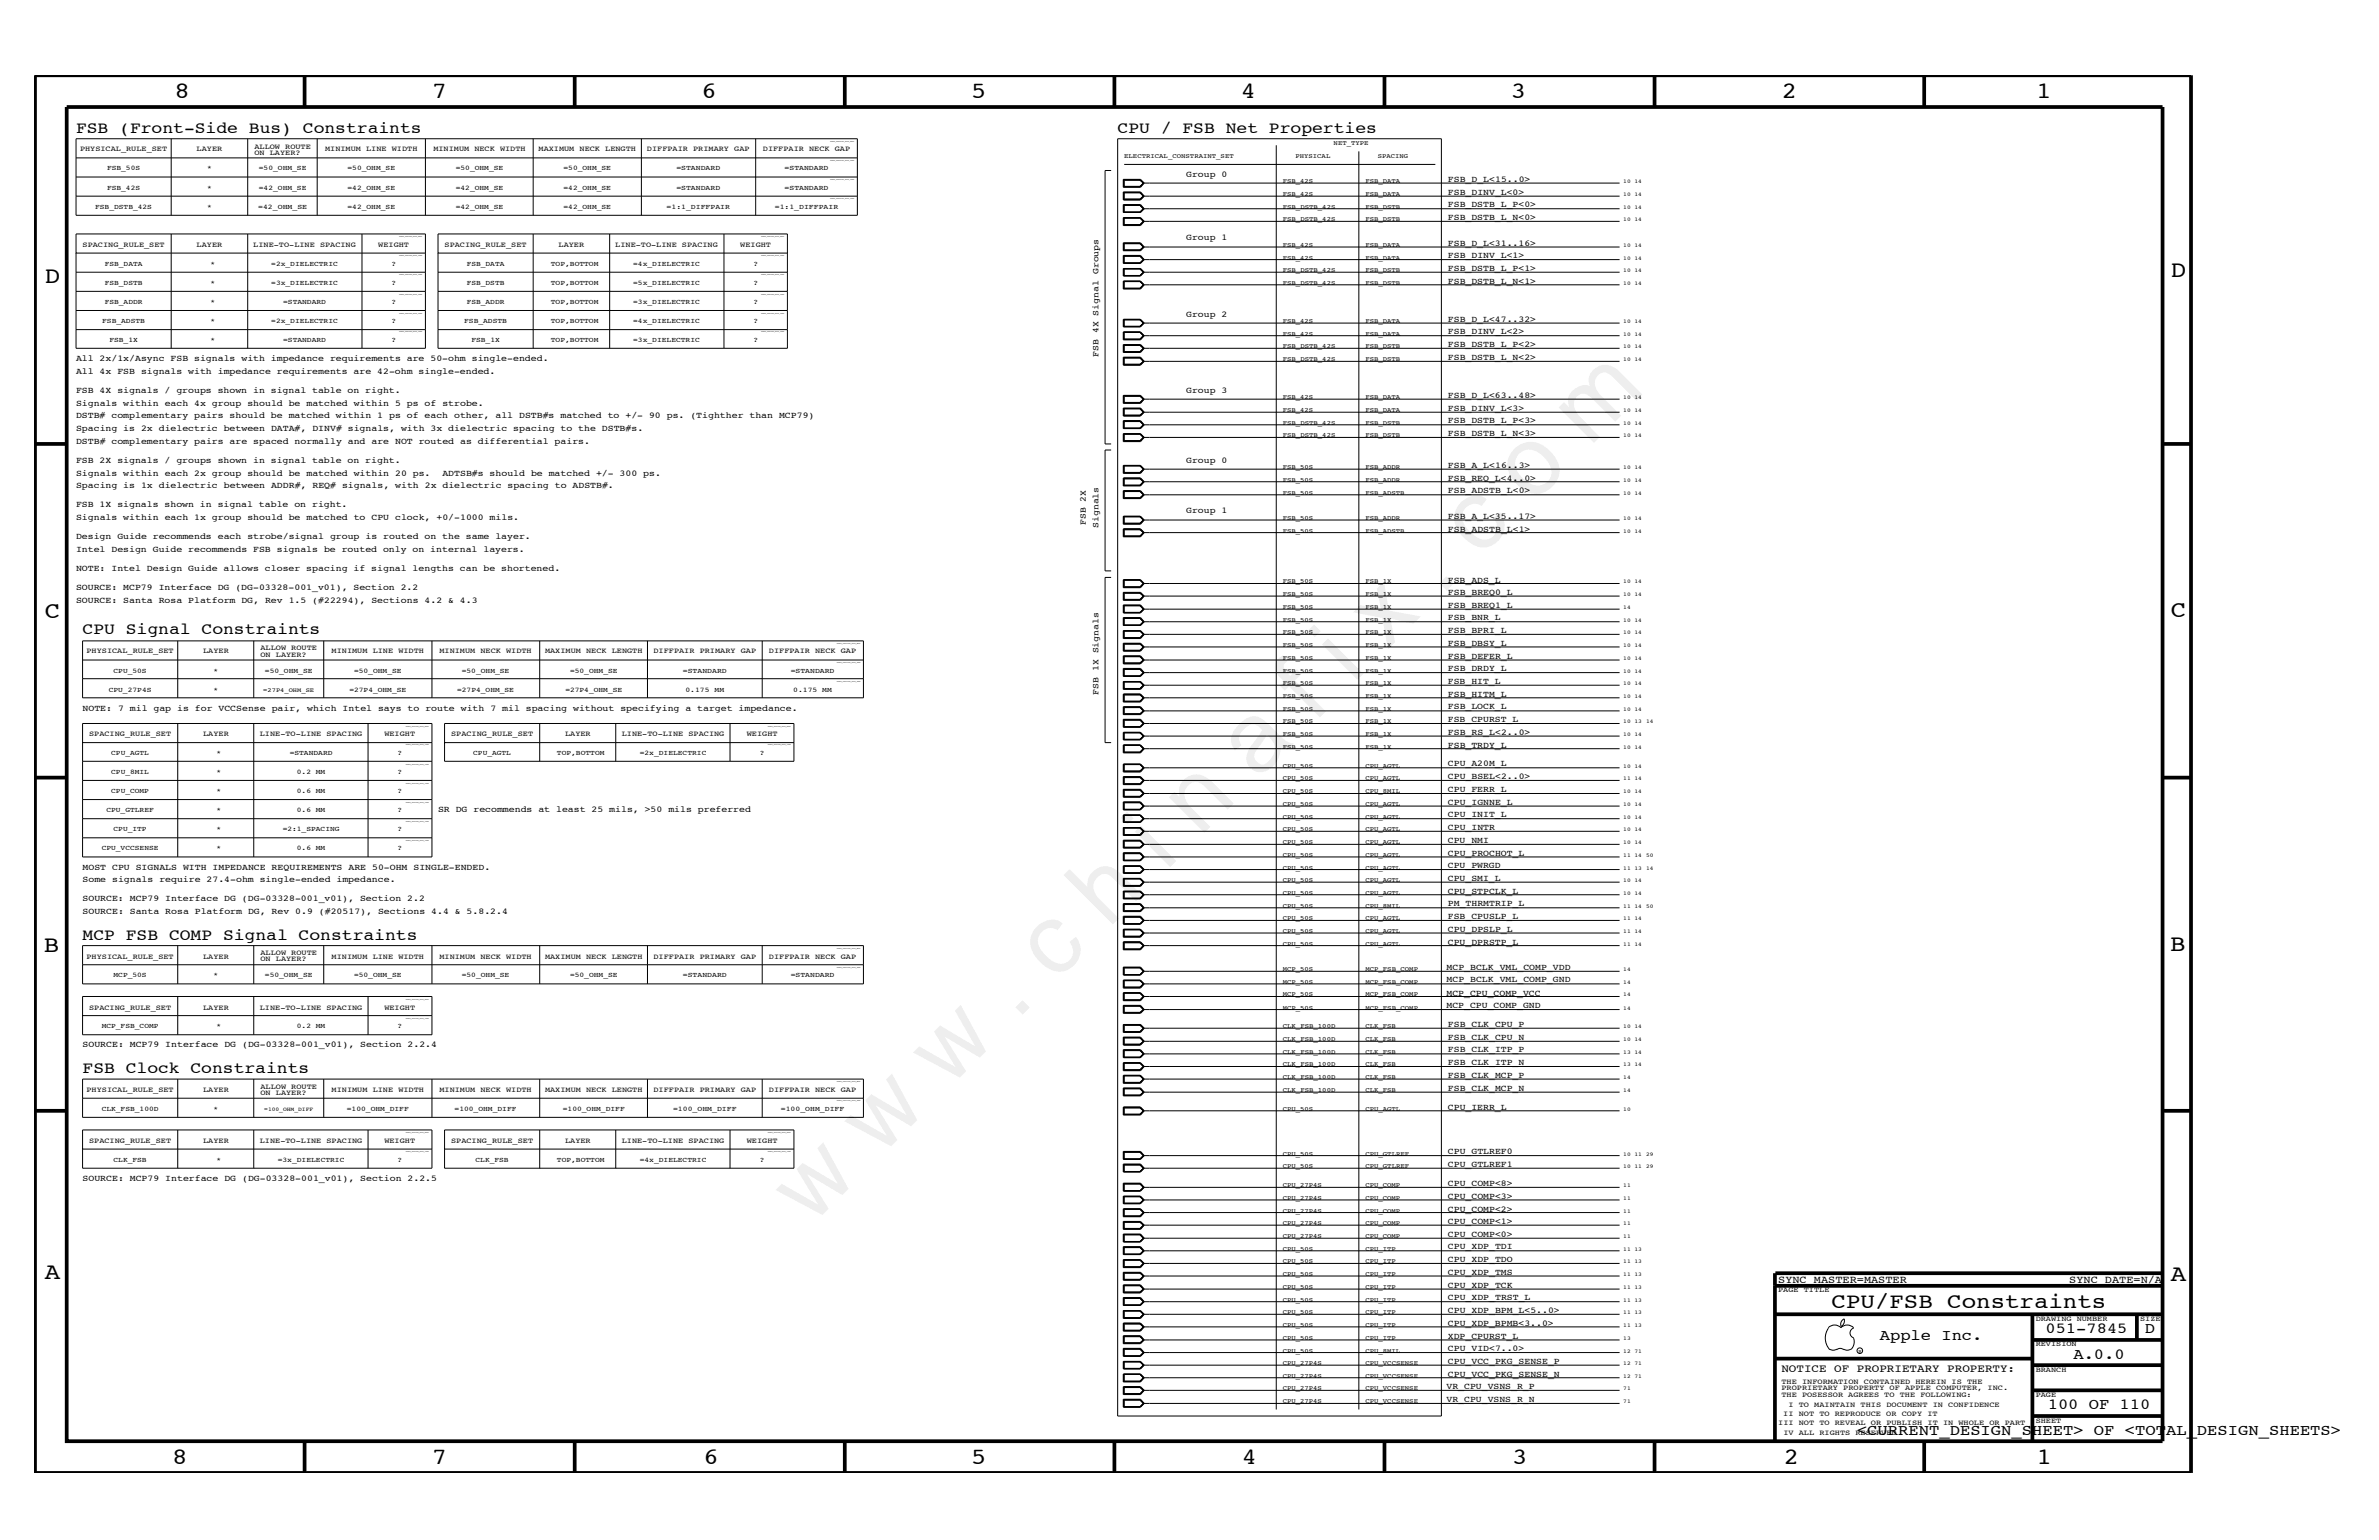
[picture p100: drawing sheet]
<svg xmlns="http://www.w3.org/2000/svg" width="432mm" height="279mm" viewBox="0 0 432 279" stroke-linecap="round" stroke-linejoin="round" font-family="sans-serif">
<defs><g id="words">
<text font-size="17.6" x="147.1" y="222.6" transform="rotate(-45 147.1 222.6)">w w w . c h i n a f i x . c o m</text>
<g font-size="4.2">
<text x="31.7" y="17.8">8</text>
<text x="78.4" y="17.8">7</text>
<text x="127.3" y="17.8">6</text>
<text x="176.3" y="17.8">5</text>
<text x="225.2" y="17.8">4</text>
<text x="274.2" y="17.8">3</text>
<text x="323.4" y="17.8">2</text>
<text x="369.6" y="17.8">1</text>
<text x="8.1" y="51.3">D</text>
<text x="394" y="50.3">D</text>
<text x="8.1" y="112.1">C</text>
<text x="394" y="111.9">C</text>
<text x="8" y="172.7">B</text>
<text x="393.9" y="172.5">B</text>
<text x="8.1" y="232">A</text>
<text x="394" y="232.4">A</text>
<text x="31.2" y="265.6">8</text>
<text x="78.4" y="265.6">7</text>
<text x="127.7" y="265.6">6</text>
<text x="176.3" y="265.6">5</text>
<text x="225.4" y="265.6">4</text>
<text x="274.5" y="265.6">3</text>
<text x="323.8" y="265.6">2</text>
<text x="369.7" y="265.6">1</text>
</g>
<text font-size="3.9" x="332.4" y="237.3">CPU/FSB Constraints</text>
<g font-size="3">
<text x="13.8" y="24.1">FSB (Front-Side Bus) Constraints</text>
<text x="202.9" y="24.1">CPU / FSB Net Properties</text>
<text x="15" y="115.1">CPU Signal Constraints</text>
<text x="15" y="170.5">MCP FSB COMP Signal Constraints</text>
<text x="15" y="194.7">FSB Clock Constraints</text>
</g>
<g font-size="2.8">
<text x="341.2" y="243.1">Apple Inc.</text>
<text x="371.3" y="241.9">051-7845</text>
<text x="389.3" y="241.9">D</text>
<text x="376.3" y="246.5">A.0.0</text>
<text x="371.7" y="255.7">100 OF 110</text>
<text x="337.1" y="260.4">&lt;CURRENT_DESIGN_SHEET&gt; OF &lt;TOTAL_DESIGN_SHEETS&gt;</text>
</g>
<text font-size="2" x="323.3" y="248.9">NOTICE OF PROPRIETARY PROPERTY:</text>
<g font-size="1.9">
<text x="322.7" y="232.7">SYNC_MASTER=MASTER</text>
<text x="375.6" y="232.7">SYNC_DATE=N/A</text>
</g>
<g font-size="1.6">
<text x="215.3" y="32.1">Group 0</text>
<text x="262.8" y="33">FSB_D_L&lt;15..0&gt;</text>
<text x="262.8" y="35.3">FSB_DINV_L&lt;0&gt;</text>
<text x="262.8" y="37.6">FSB_DSTB_L_P&lt;0&gt;</text>
<text x="262.8" y="39.9">FSB_DSTB_L_N&lt;0&gt;</text>
<text x="215.3" y="43.6">Group 1</text>
<text x="262.8" y="44.6">FSB_D_L&lt;31..16&gt;</text>
<text x="262.8" y="46.8">FSB_DINV_L&lt;1&gt;</text>
<text x="262.8" y="49.1">FSB_DSTB_L_P&lt;1&gt;</text>
<text x="262.8" y="51.5">FSB_DSTB_L_N&lt;1&gt;</text>
<text x="215.3" y="57.4">Group 2</text>
<text x="262.8" y="58.4">FSB_D_L&lt;47..32&gt;</text>
<text x="13.8" y="65.6">All 2x/1x/Async FSB signals with impedance requirements are 50-ohm single-ended.</text>
<text x="199.4" y="64.8" transform="rotate(-90 199.4 64.8)">FSB 4X Signal Groups</text>
<text x="262.8" y="65.3">FSB_DSTB_L_N&lt;2&gt;</text>
<text x="262.8" y="63">FSB_DSTB_L_P&lt;2&gt;</text>
<text x="262.8" y="60.6">FSB_DINV_L&lt;2&gt;</text>
<text x="13.8" y="67.8">All 4x FSB signals with impedance requirements are 42-ohm single-ended.</text>
<text x="13.8" y="71.3">FSB 4X signals / groups shown in signal table on right.</text>
<text x="215.3" y="71.3">Group 3</text>
<text x="13.8" y="73.6">Signals within each 4x group should be matched within 5 ps of strobe.</text>
<text x="13.8" y="75.9">DSTB# complementary pairs should be matched within 1 ps of each other, all DSTB#s matched to +/- 90 ps. (Tighther than MCP79)</text>
<text x="262.8" y="76.8">FSB_DSTB_L_P&lt;3&gt;</text>
<text x="262.8" y="74.5">FSB_DINV_L&lt;3&gt;</text>
<text x="262.8" y="72.2">FSB_D_L&lt;63..48&gt;</text>
<text x="13.8" y="80.5">DSTB# complementary pairs are spaced normally and are NOT routed as differential pairs.</text>
<text x="13.8" y="78.2">Spacing is 2x dielectric between DATA#, DINV# signals, with 3x dielectric spacing to the DSTB#s.</text>
<text x="262.8" y="79.1">FSB_DSTB_L_N&lt;3&gt;</text>
<text x="13.8" y="88.6">Spacing is 1x dielectric between ADDR#, REQ# signals, with 2x dielectric spacing to ADSTB#.</text>
<text x="13.8" y="84">FSB 2X signals / groups shown in signal table on right.</text>
<text x="13.8" y="86.3">Signals within each 2x group should be matched within 20 ps.</text>
<text x="80.3" y="86.3">ADTSB#s should be matched +/- 300 ps.</text>
<text x="215.3" y="84">Group 0</text>
<text x="262.8" y="89.5">FSB_ADSTB_L&lt;0&gt;</text>
<text x="262.8" y="87.2">FSB_REQ_L&lt;4..0&gt;</text>
<text x="262.8" y="84.9">FSB_A_L&lt;16..3&gt;</text>
<text x="13.8" y="92.1">FSB 1X signals shown in signal table on right.</text>
<text x="13.8" y="94.3">Signals within each 1x group should be matched to CPU clock, +0/-1000 mils.</text>
<text x="197.1" y="95.2" transform="rotate(-90 197.1 95.2)">FSB 2X</text>
<text x="199.4" y="95.8" transform="rotate(-90 199.4 95.8)">Signals</text>
<text x="215.3" y="93.2">Group 1</text>
<text x="262.8" y="94.1">FSB_A_L&lt;35..17&gt;</text>
<text x="13.8" y="97.8">Design Guide recommends each strobe/signal group is routed on the same layer.</text>
<text x="13.8" y="100.1">Intel Design Guide recommends FSB signals be routed only on internal layers.</text>
<text x="262.8" y="96.5">FSB_ADSTB_L&lt;1&gt;</text>
<text x="13.8" y="103.6">NOTE: Intel Design Guide allows closer spacing if signal lengths can be shortened.</text>
<text x="13.8" y="107">SOURCE: MCP79 Interface DG (DG-03328-001_v01), Section 2.2</text>
<text x="262.8" y="105.7">FSB_ADS_L</text>
<text x="262.8" y="108">FSB_BREQ0_L</text>
<text x="13.8" y="109.3">SOURCE: Santa Rosa Platform DG, Rev 1.5 (#22294), Sections 4.2 &amp; 4.3</text>
<text x="262.8" y="110.3">FSB_BREQ1_L</text>
<text x="262.8" y="112.6">FSB_BNR_L</text>
<text x="262.8" y="119.5">FSB_DEFER_L</text>
<text x="262.8" y="117.2">FSB_DBSY_L</text>
<text x="262.8" y="114.8">FSB_BPRI_L</text>
<text x="262.8" y="124.1">FSB_HIT_L</text>
<text x="262.8" y="121.8">FSB_DRDY_L</text>
<text x="15" y="129">NOTE: 7 mil gap is for VCCSense pair, which Intel says to route with 7 mil spacing without specifying a target impedance.</text>
<text x="199.4" y="126.1" transform="rotate(-90 199.4 126.1)">FSB 1X Signals</text>
<text x="262.8" y="128.7">FSB_LOCK_L</text>
<text x="262.8" y="131">FSB_CPURST_L</text>
<text x="262.8" y="126.4">FSB_HITM_L</text>
<text x="262.8" y="133.3">FSB_RS_L&lt;2..0&gt;</text>
<text x="262.8" y="135.7">FSB_TRDY_L</text>
<text x="262.8" y="143.7">CPU_FERR_L</text>
<text x="262.8" y="139.1">CPU_A20M_L</text>
<text x="262.8" y="141.4">CPU_BSEL&lt;2..0&gt;</text>
<text x="79.5" y="147.3">SR DG recommends at least 25 mils, &gt;50 mils preferred</text>
<text x="262.8" y="148.3">CPU_INIT_L</text>
<text x="262.8" y="146">CPU_IGNNE_L</text>
<text x="262.8" y="155.2">CPU_PROCHOT_L</text>
<text x="262.8" y="150.7">CPU_INTR</text>
<text x="262.8" y="152.9">CPU_NMI</text>
<text x="15" y="160">Some signals require 27.4-ohm single-ended impedance.</text>
<text x="15" y="157.8">MOST CPU SIGNALS WITH IMPEDANCE REQUIREMENTS ARE 50-OHM SINGLE-ENDED.</text>
<text x="262.8" y="159.8">CPU_SMI_L</text>
<text x="262.8" y="157.5">CPU_PWRGD</text>
<text x="15" y="163.5">SOURCE: MCP79 Interface DG (DG-03328-001_v01), Section 2.2</text>
<text x="15" y="165.8">SOURCE: Santa Rosa Platform DG, Rev 0.9 (#20517), Sections 4.4 &amp; 5.8.2.4</text>
<text x="262.8" y="166.7">FSB_CPUSLP_L</text>
<text x="262.8" y="164.5">PM_THRMTRIP_L</text>
<text x="262.8" y="162.2">CPU_STPCLK_L</text>
<text x="262.8" y="171.4">CPU_DPRSTP_L</text>
<text x="262.8" y="169">CPU_DPSLP_L</text>
<text x="262.6" y="176">MCP_BCLK_VML_COMP_VDD</text>
<text x="262.6" y="178.3">MCP_BCLK_VML_COMP_GND</text>
<text x="262.6" y="182.9">MCP_CPU_COMP_GND</text>
<text x="262.6" y="180.6">MCP_CPU_COMP_VCC</text>
<text x="15" y="190">SOURCE: MCP79 Interface DG (DG-03328-001_v01), Section 2.2.4</text>
<text x="262.8" y="186.4">FSB_CLK_CPU_P</text>
<text x="262.8" y="188.7">FSB_CLK_CPU_N</text>
<text x="262.8" y="191">FSB_CLK_ITP_P</text>
<text x="262.8" y="193.2">FSB_CLK_ITP_N</text>
<text x="262.8" y="197.9">FSB_CLK_MCP_N</text>
<text x="262.8" y="195.6">FSB_CLK_MCP_P</text>
<text x="262.8" y="201.4">CPU_IERR_L</text>
<text x="262.8" y="209.4">CPU_GTLREF0</text>
<text x="15" y="214.2">SOURCE: MCP79 Interface DG (DG-03328-001_v01), Section 2.2.5</text>
<text x="262.8" y="211.7">CPU_GTLREF1</text>
<text x="262.8" y="215.2">CPU_COMP&lt;8&gt;</text>
<text x="262.8" y="219.8">CPU_COMP&lt;2&gt;</text>
<text x="262.8" y="217.5">CPU_COMP&lt;3&gt;</text>
<text x="262.8" y="226.7">CPU_XDP_TDI</text>
<text x="262.8" y="224.4">CPU_COMP&lt;0&gt;</text>
<text x="262.8" y="222.1">CPU_COMP&lt;1&gt;</text>
<text x="262.8" y="233.6">CPU_XDP_TCK</text>
<text x="262.8" y="231.3">CPU_XDP_TMS</text>
<text x="262.8" y="229">CPU_XDP_TDO</text>
<text x="262.8" y="238.2">CPU_XDP_BPM_L&lt;5..0&gt;</text>
<text x="262.8" y="235.9">CPU_XDP_TRST_L</text>
<text x="262.8" y="242.9">XDP_CPURST_L</text>
<text x="262.8" y="240.6">CPU_XDP_BPMB&lt;3..0&gt;</text>
<text x="262.8" y="245.1">CPU_VID&lt;7..0&gt;</text>
<text x="262.8" y="249.8">CPU_VCC_PKG_SENSE_N</text>
<text x="262.8" y="247.4">CPU_VCC_PKG_SENSE_P</text>
<text x="262.6" y="252.1">VR_CPU_VSNS_R_P</text>
<text x="262.6" y="254.4">VR_CPU_VSNS_R_N</text>
</g>
<g font-size="1.4">
<text x="14.5" y="27.5">PHYSICAL_RULE_SET</text>
<text x="35.7" y="27.5">LAYER</text>
<text x="46.2" y="27">ALLOW ROUTE</text>
<text x="46.2" y="28.1">ON LAYER?</text>
<text x="59" y="27.5">MINIMUM LINE WIDTH</text>
<text x="78.7" y="27.5">MINIMUM NECK WIDTH</text>
<text x="97.7" y="27.5">MAXIMUM NECK LENGTH</text>
<text x="117.4" y="27.5">DIFFPAIR PRIMARY GAP</text>
<text x="138.5" y="27.5">DIFFPAIR NECK GAP</text>
<text x="15" y="44.8">SPACING_RULE_SET</text>
<text x="35.7" y="44.8">LAYER</text>
<text x="46" y="44.8">LINE-TO-LINE SPACING</text>
<text x="68.7" y="44.8">WEIGHT</text>
<text x="80.7" y="44.8">SPACING_RULE_SET</text>
<text x="101.4" y="44.8">LAYER</text>
<text x="111.7" y="44.8">LINE-TO-LINE SPACING</text>
<text x="134.4" y="44.8">WEIGHT</text>
<text x="15.7" y="118.6">PHYSICAL_RULE_SET</text>
<text x="36.9" y="118.6">LAYER</text>
<text x="47.3" y="118">ALLOW ROUTE</text>
<text x="47.3" y="119.2">ON LAYER?</text>
<text x="60.2" y="118.6">MINIMUM LINE WIDTH</text>
<text x="79.8" y="118.6">MINIMUM NECK WIDTH</text>
<text x="98.9" y="118.6">MAXIMUM NECK LENGTH</text>
<text x="118.6" y="118.6">DIFFPAIR PRIMARY GAP</text>
<text x="139.6" y="118.6">DIFFPAIR NECK GAP</text>
<text x="16.2" y="133.5">SPACING_RULE_SET</text>
<text x="36.9" y="133.5">LAYER</text>
<text x="47.2" y="133.5">LINE-TO-LINE SPACING</text>
<text x="69.8" y="133.5">WEIGHT</text>
<text x="81.9" y="133.5">SPACING_RULE_SET</text>
<text x="102.6" y="133.5">LAYER</text>
<text x="112.9" y="133.5">LINE-TO-LINE SPACING</text>
<text x="135.6" y="133.5">WEIGHT</text>
<text x="15.7" y="173.9">PHYSICAL_RULE_SET</text>
<text x="36.9" y="173.9">LAYER</text>
<text x="47.3" y="173.3">ALLOW ROUTE</text>
<text x="60.2" y="173.9">MINIMUM LINE WIDTH</text>
<text x="79.8" y="173.9">MINIMUM NECK WIDTH</text>
<text x="98.9" y="173.9">MAXIMUM NECK LENGTH</text>
<text x="118.6" y="173.9">DIFFPAIR PRIMARY GAP</text>
<text x="139.6" y="173.9">DIFFPAIR NECK GAP</text>
<text x="47.3" y="174.4">ON LAYER?</text>
<text x="16.2" y="183.2">SPACING_RULE_SET</text>
<text x="36.9" y="183.2">LAYER</text>
<text x="47.2" y="183.2">LINE-TO-LINE SPACING</text>
<text x="69.8" y="183.2">WEIGHT</text>
<text x="47.3" y="197.6">ALLOW ROUTE</text>
<text x="15.7" y="198.1">PHYSICAL_RULE_SET</text>
<text x="36.9" y="198.1">LAYER</text>
<text x="47.3" y="198.7">ON LAYER?</text>
<text x="60.2" y="198.1">MINIMUM LINE WIDTH</text>
<text x="79.8" y="198.1">MINIMUM NECK WIDTH</text>
<text x="98.9" y="198.1">MAXIMUM NECK LENGTH</text>
<text x="118.6" y="198.1">DIFFPAIR PRIMARY GAP</text>
<text x="139.6" y="198.1">DIFFPAIR NECK GAP</text>
<text x="16.2" y="207.3">SPACING_RULE_SET</text>
<text x="36.9" y="207.3">LAYER</text>
<text x="47.2" y="207.3">LINE-TO-LINE SPACING</text>
<text x="69.8" y="207.3">WEIGHT</text>
<text x="81.9" y="207.3">SPACING_RULE_SET</text>
<text x="102.6" y="207.3">LAYER</text>
<text x="112.9" y="207.3">LINE-TO-LINE SPACING</text>
<text x="135.6" y="207.3">WEIGHT</text>
<text x="322.7" y="234.4">PAGE TITLE</text>
<text x="369.5" y="239.6">DRAWING NUMBER</text>
<text x="388.5" y="239.6">SIZE</text>
<text x="369.5" y="244.2">REVISION</text>
<text x="323.3" y="251.1">THE INFORMATION CONTAINED HEREIN IS THE</text>
<text x="369.5" y="248.9">BRANCH</text>
<text x="323.3" y="253.4">THE POSESSOR AGREES TO THE FOLLOWING:</text>
<text x="323.3" y="252.3">PROPRIETARY PROPERTY OF APPLE COMPUTER, INC.</text>
<text x="323.7" y="256.9">II NOT TO REPRODUCE OR COPY IT</text>
<text x="324.6" y="255.2">I TO MAINTAIN THIS DOCUMENT IN CONFIDENCE</text>
<text x="369.5" y="253.4">PAGE</text>
<text x="322.7" y="258.6">III NOT TO REVEAL OR PUBLISH IT IN WHOLE OR PART</text>
<text x="323.7" y="260.4">IV ALL RIGHTS RESERVED</text>
<text x="369.5" y="258.1">SHEET</text>
</g>
<g font-size="1.3">
<text x="19.4" y="34.4">FSB_42S</text>
<text x="19.4" y="30.9">FSB_50S</text>
<text x="37.6" y="34.4">*</text>
<text x="37.6" y="30.9">*</text>
<text x="47" y="34.4">=42_OHM_SE</text>
<text x="47" y="30.9">=50_OHM_SE</text>
<text x="63.1" y="30.9">=50_OHM_SE</text>
<text x="63.1" y="34.4">=42_OHM_SE</text>
<text x="82.7" y="30.9">=50_OHM_SE</text>
<text x="82.7" y="34.4">=42_OHM_SE</text>
<text x="102.3" y="34.4">=42_OHM_SE</text>
<text x="102.3" y="30.9">=50_OHM_SE</text>
<text x="122.8" y="34.4">=STANDARD</text>
<text x="122.8" y="30.9">=STANDARD</text>
<text x="142.4" y="34.4">=STANDARD</text>
<text x="142.4" y="30.9">=STANDARD</text>
<text x="17.3" y="37.9">FSB_DSTB_42S</text>
<text x="37.6" y="37.9">*</text>
<text x="46.9" y="37.9">=42_OHM_SE</text>
<text x="63.1" y="37.9">=42_OHM_SE</text>
<text x="82.7" y="37.9">=42_OHM_SE</text>
<text x="102.3" y="37.9">=42_OHM_SE</text>
<text x="121" y="37.9">=1:1_DIFFPAIR</text>
<text x="140.6" y="37.9">=1:1_DIFFPAIR</text>
<text x="19" y="51.7">FSB_DSTB</text>
<text x="19" y="48.2">FSB_DATA</text>
<text x="38.2" y="48.2">*</text>
<text x="38.2" y="51.7">*</text>
<text x="49.2" y="51.7">=3x_DIELECTRIC</text>
<text x="49.2" y="48.2">=2x_DIELECTRIC</text>
<text x="71" y="51.7">?</text>
<text x="71" y="48.2">?</text>
<text x="84.7" y="51.7">FSB_DSTB</text>
<text x="84.7" y="48.2">FSB_DATA</text>
<text x="100" y="51.7">TOP,BOTTOM</text>
<text x="100" y="48.2">TOP,BOTTOM</text>
<text x="114.9" y="51.7">=5x_DIELECTRIC</text>
<text x="114.9" y="48.2">=4x_DIELECTRIC</text>
<text x="136.7" y="51.7">?</text>
<text x="136.7" y="48.2">?</text>
<text x="18.5" y="58.6">FSB_ADSTB</text>
<text x="19" y="55.1">FSB_ADDR</text>
<text x="38.2" y="58.6">*</text>
<text x="38.2" y="55.1">*</text>
<text x="49.2" y="58.6">=2x_DIELECTRIC</text>
<text x="51.4" y="55.1">=STANDARD</text>
<text x="71" y="58.6">?</text>
<text x="71" y="55.1">?</text>
<text x="84.2" y="58.6">FSB_ADSTB</text>
<text x="84.7" y="55.1">FSB_ADDR</text>
<text x="100" y="58.6">TOP,BOTTOM</text>
<text x="100" y="55.1">TOP,BOTTOM</text>
<text x="114.9" y="58.6">=4x_DIELECTRIC</text>
<text x="114.9" y="55.1">=3x_DIELECTRIC</text>
<text x="136.7" y="58.6">?</text>
<text x="136.7" y="55.1">?</text>
<text x="19.9" y="62.1">FSB_1X</text>
<text x="38.2" y="62.1">*</text>
<text x="51.4" y="62.1">=STANDARD</text>
<text x="71" y="62.1">?</text>
<text x="85.6" y="62.1">FSB_1X</text>
<text x="100" y="62.1">TOP,BOTTOM</text>
<text x="114.9" y="62.1">=3x_DIELECTRIC</text>
<text x="136.7" y="62.1">?</text>
<text x="19.7" y="125.5">CPU_27P4S</text>
<text x="20.6" y="122">CPU_50S</text>
<text x="38.8" y="122">*</text>
<text x="38.8" y="125.5">*</text>
<text x="48.1" y="122">=50_OHM_SE</text>
<text x="63.4" y="125.5">=27P4_OHM_SE</text>
<text x="64.3" y="122">=50_OHM_SE</text>
<text x="83" y="125.5">=27P4_OHM_SE</text>
<text x="83.8" y="122">=50_OHM_SE</text>
<text x="102.6" y="125.5">=27P4_OHM_SE</text>
<text x="103.5" y="122">=50_OHM_SE</text>
<text x="124" y="122">=STANDARD</text>
<text x="124.4" y="125.5">0.175 MM</text>
<text x="143.5" y="122">=STANDARD</text>
<text x="144" y="125.5">0.175 MM</text>
<text x="20.2" y="137">CPU_AGTL</text>
<text x="39.3" y="137">*</text>
<text x="52.6" y="137">=STANDARD</text>
<text x="72.1" y="137">?</text>
<text x="85.9" y="137">CPU_AGTL</text>
<text x="101.1" y="137">TOP,BOTTOM</text>
<text x="116.1" y="137">=2x_DIELECTRIC</text>
<text x="137.9" y="137">?</text>
<text x="20.2" y="140.5">CPU_8MIL</text>
<text x="20.2" y="144">CPU_COMP</text>
<text x="39.3" y="140.5">*</text>
<text x="39.3" y="144">*</text>
<text x="53.9" y="140.5">0.2 MM</text>
<text x="53.9" y="144">0.6 MM</text>
<text x="72.1" y="140.5">?</text>
<text x="72.1" y="144">?</text>
<text x="19.3" y="147.3">CPU_GTLREF</text>
<text x="39.3" y="147.3">*</text>
<text x="53.9" y="147.3">0.6 MM</text>
<text x="72.1" y="147.3">?</text>
<text x="18.5" y="154.3">CPU_VCCSENSE</text>
<text x="20.6" y="150.8">CPU_ITP</text>
<text x="39.3" y="150.8">*</text>
<text x="39.3" y="154.3">*</text>
<text x="51.3" y="150.8">=2:1_SPACING</text>
<text x="53.9" y="154.3">0.6 MM</text>
<text x="72.1" y="154.3">?</text>
<text x="72.1" y="150.8">?</text>
<text x="20.6" y="177.3">MCP_50S</text>
<text x="38.8" y="177.3">*</text>
<text x="48.1" y="177.3">=50_OHM_SE</text>
<text x="64.3" y="177.3">=50_OHM_SE</text>
<text x="83.8" y="177.3">=50_OHM_SE</text>
<text x="103.5" y="177.3">=50_OHM_SE</text>
<text x="124" y="177.3">=STANDARD</text>
<text x="143.5" y="177.3">=STANDARD</text>
<text x="18.5" y="186.5">MCP_FSB_COMP</text>
<text x="39.3" y="186.5">*</text>
<text x="53.9" y="186.5">0.2 MM</text>
<text x="72.1" y="186.5">?</text>
<text x="18.5" y="201.5">CLK_FSB_100D</text>
<text x="38.8" y="201.5">*</text>
<text x="62.9" y="201.5">=100_OHM_DIFF</text>
<text x="82.5" y="201.5">=100_OHM_DIFF</text>
<text x="102.2" y="201.5">=100_OHM_DIFF</text>
<text x="122.2" y="201.5">=100_OHM_DIFF</text>
<text x="141.7" y="201.5">=100_OHM_DIFF</text>
<text x="20.6" y="210.8">CLK_FSB</text>
<text x="39.3" y="210.8">*</text>
<text x="50.4" y="210.8">=3x_DIELECTRIC</text>
<text x="72.1" y="210.8">?</text>
<text x="86.3" y="210.8">CLK_FSB</text>
<text x="101.1" y="210.8">TOP,BOTTOM</text>
<text x="116.1" y="210.8">=4x_DIELECTRIC</text>
<text x="137.9" y="210.8">?</text>
</g>
<g font-size="1.2">
<text x="204" y="28.6">ELECTRICAL_CONSTRAINT_SET</text>
<text x="235.1" y="28.6">PHYSICAL</text>
<text x="242.1" y="26.4">NET_TYPE</text>
<text x="250.1" y="28.6">SPACING</text>
<text x="232.8" y="33.2">FSB_42S</text>
<text x="232.8" y="35.6">FSB_42S</text>
<text x="247.8" y="33.2">FSB_DATA</text>
<text x="247.8" y="35.6">FSB_DATA</text>
<text x="232.8" y="37.9">FSB_DSTB_42S</text>
<text x="232.8" y="40.2">FSB_DSTB_42S</text>
<text x="247.8" y="37.9">FSB_DSTB</text>
<text x="247.8" y="40.2">FSB_DSTB</text>
<text x="232.8" y="44.8">FSB_42S</text>
<text x="232.8" y="47.1">FSB_42S</text>
<text x="247.8" y="44.8">FSB_DATA</text>
<text x="247.8" y="47.1">FSB_DATA</text>
<text x="232.8" y="49.4">FSB_DSTB_42S</text>
<text x="232.8" y="51.7">FSB_DSTB_42S</text>
<text x="247.8" y="49.4">FSB_DSTB</text>
<text x="247.8" y="51.7">FSB_DSTB</text>
<text x="232.8" y="58.6">FSB_42S</text>
<text x="247.8" y="58.6">FSB_DATA</text>
<text x="232.8" y="65.6">FSB_DSTB_42S</text>
<text x="232.8" y="63.2">FSB_DSTB_42S</text>
<text x="232.8" y="60.9">FSB_42S</text>
<text x="247.8" y="65.6">FSB_DSTB</text>
<text x="247.8" y="63.2">FSB_DSTB</text>
<text x="247.8" y="60.9">FSB_DATA</text>
<text x="232.8" y="77.1">FSB_DSTB_42S</text>
<text x="232.8" y="74.8">FSB_42S</text>
<text x="232.8" y="72.4">FSB_42S</text>
<text x="247.8" y="77.1">FSB_DSTB</text>
<text x="247.8" y="74.8">FSB_DATA</text>
<text x="247.8" y="72.4">FSB_DATA</text>
<text x="232.8" y="79.4">FSB_DSTB_42S</text>
<text x="247.8" y="79.4">FSB_DSTB</text>
<text x="232.8" y="89.8">FSB_50S</text>
<text x="232.8" y="87.4">FSB_50S</text>
<text x="232.8" y="85.1">FSB_50S</text>
<text x="247.8" y="89.8">FSB_ADSTB</text>
<text x="247.8" y="87.4">FSB_ADDR</text>
<text x="247.8" y="85.1">FSB_ADDR</text>
<text x="232.8" y="94.3">FSB_50S</text>
<text x="247.8" y="94.3">FSB_ADDR</text>
<text x="232.8" y="96.6">FSB_50S</text>
<text x="247.8" y="96.6">FSB_ADSTB</text>
<text x="232.8" y="105.9">FSB_50S</text>
<text x="247.8" y="105.9">FSB_1X</text>
<text x="232.8" y="110.5">FSB_50S</text>
<text x="232.8" y="108.1">FSB_50S</text>
<text x="232.8" y="112.8">FSB_50S</text>
<text x="247.8" y="110.5">FSB_1X</text>
<text x="247.8" y="108.1">FSB_1X</text>
<text x="247.8" y="112.8">FSB_1X</text>
<text x="232.8" y="119.7">FSB_50S</text>
<text x="232.8" y="117.4">FSB_50S</text>
<text x="232.8" y="115.1">FSB_50S</text>
<text x="247.8" y="119.7">FSB_1X</text>
<text x="247.8" y="117.4">FSB_1X</text>
<text x="247.8" y="115.1">FSB_1X</text>
<text x="232.8" y="124.3">FSB_50S</text>
<text x="232.8" y="122">FSB_50S</text>
<text x="247.8" y="124.3">FSB_1X</text>
<text x="247.8" y="122">FSB_1X</text>
<text x="232.8" y="129">FSB_50S</text>
<text x="232.8" y="131.3">FSB_50S</text>
<text x="232.8" y="126.6">FSB_50S</text>
<text x="247.8" y="129">FSB_1X</text>
<text x="247.8" y="131.3">FSB_1X</text>
<text x="247.8" y="126.6">FSB_1X</text>
<text x="232.8" y="133.5">FSB_50S</text>
<text x="232.8" y="135.8">FSB_50S</text>
<text x="247.8" y="133.5">FSB_1X</text>
<text x="247.8" y="135.8">FSB_1X</text>
<text x="232.8" y="144">CPU_50S</text>
<text x="232.8" y="139.3">CPU_50S</text>
<text x="232.8" y="141.6">CPU_50S</text>
<text x="247.8" y="144">CPU_8MIL</text>
<text x="247.8" y="139.3">CPU_AGTL</text>
<text x="247.8" y="141.6">CPU_AGTL</text>
<text x="232.8" y="148.5">CPU_50S</text>
<text x="232.8" y="146.2">CPU_50S</text>
<text x="247.8" y="148.5">CPU_AGTL</text>
<text x="247.8" y="146.2">CPU_AGTL</text>
<text x="232.8" y="155.5">CPU_50S</text>
<text x="232.8" y="150.8">CPU_50S</text>
<text x="232.8" y="153.2">CPU_50S</text>
<text x="247.8" y="155.5">CPU_AGTL</text>
<text x="247.8" y="150.8">CPU_AGTL</text>
<text x="247.8" y="153.2">CPU_AGTL</text>
<text x="232.8" y="160">CPU_50S</text>
<text x="232.8" y="157.8">CPU_50S</text>
<text x="247.8" y="160">CPU_AGTL</text>
<text x="247.8" y="157.8">CPU_AGTL</text>
<text x="232.8" y="167">CPU_50S</text>
<text x="232.8" y="164.7">CPU_50S</text>
<text x="232.8" y="162.3">CPU_50S</text>
<text x="247.8" y="167">CPU_AGTL</text>
<text x="247.8" y="164.7">CPU_8MIL</text>
<text x="247.8" y="162.3">CPU_AGTL</text>
<text x="232.8" y="171.6">CPU_50S</text>
<text x="232.8" y="169.3">CPU_50S</text>
<text x="247.8" y="171.6">CPU_AGTL</text>
<text x="247.8" y="169.3">CPU_AGTL</text>
<text x="232.8" y="176.2">MCP_50S</text>
<text x="232.8" y="178.5">MCP_50S</text>
<text x="247.8" y="176.2">MCP_FSB_COMP</text>
<text x="247.8" y="178.5">MCP_FSB_COMP</text>
<text x="232.8" y="183.2">MCP_50S</text>
<text x="232.8" y="180.8">MCP_50S</text>
<text x="247.8" y="183.2">MCP_FSB_COMP</text>
<text x="247.8" y="180.8">MCP_FSB_COMP</text>
<text x="232.8" y="186.5">CLK_FSB_100D</text>
<text x="232.8" y="188.9">CLK_FSB_100D</text>
<text x="232.8" y="191.2">CLK_FSB_100D</text>
<text x="247.8" y="188.9">CLK_FSB</text>
<text x="247.8" y="191.2">CLK_FSB</text>
<text x="247.8" y="186.5">CLK_FSB</text>
<text x="232.8" y="193.5">CLK_FSB_100D</text>
<text x="232.8" y="195.8">CLK_FSB_100D</text>
<text x="247.8" y="193.5">CLK_FSB</text>
<text x="247.8" y="195.8">CLK_FSB</text>
<text x="232.8" y="201.5">CPU_50S</text>
<text x="232.8" y="198.1">CLK_FSB_100D</text>
<text x="247.8" y="201.5">CPU_AGTL</text>
<text x="247.8" y="198.1">CLK_FSB</text>
<text x="232.8" y="209.7">CPU_50S</text>
<text x="247.8" y="209.7">CPU_GTLREF</text>
<text x="232.8" y="211.9">CPU_50S</text>
<text x="232.8" y="215.4">CPU_27P4S</text>
<text x="247.8" y="211.9">CPU_GTLREF</text>
<text x="247.8" y="215.4">CPU_COMP</text>
<text x="232.8" y="220">CPU_27P4S</text>
<text x="232.8" y="217.7">CPU_27P4S</text>
<text x="247.8" y="220">CPU_COMP</text>
<text x="247.8" y="217.7">CPU_COMP</text>
<text x="232.8" y="226.9">CPU_50S</text>
<text x="232.8" y="224.6">CPU_27P4S</text>
<text x="232.8" y="222.3">CPU_27P4S</text>
<text x="247.8" y="226.9">CPU_ITP</text>
<text x="247.8" y="224.6">CPU_COMP</text>
<text x="247.8" y="222.3">CPU_COMP</text>
<text x="232.8" y="233.9">CPU_50S</text>
<text x="232.8" y="229.2">CPU_50S</text>
<text x="232.8" y="231.5">CPU_50S</text>
<text x="247.8" y="231.5">CPU_ITP</text>
<text x="247.8" y="233.9">CPU_ITP</text>
<text x="247.8" y="229.2">CPU_ITP</text>
<text x="232.8" y="238.4">CPU_50S</text>
<text x="232.8" y="236.2">CPU_50S</text>
<text x="247.8" y="238.4">CPU_ITP</text>
<text x="247.8" y="236.2">CPU_ITP</text>
<text x="232.8" y="243.1">CPU_50S</text>
<text x="232.8" y="240.7">CPU_50S</text>
<text x="232.8" y="245.4">CPU_50S</text>
<text x="247.8" y="240.7">CPU_ITP</text>
<text x="247.8" y="243.1">CPU_ITP</text>
<text x="247.8" y="245.4">CPU_8MIL</text>
<text x="232.8" y="250">CPU_27P4S</text>
<text x="232.8" y="247.7">CPU_27P4S</text>
<text x="247.8" y="250">CPU_VCCSENSE</text>
<text x="247.8" y="247.7">CPU_VCCSENSE</text>
<text x="232.8" y="252.3">CPU_27P4S</text>
<text x="232.8" y="254.6">CPU_27P4S</text>
<text x="247.8" y="252.3">CPU_VCCSENSE</text>
<text x="247.8" y="254.6">CPU_VCCSENSE</text>
</g>
<text font-size="1.1" x="47.8" y="125.5">=27P4_OHM_SE</text>
<g font-size="1">
<text x="294.6" y="33.2">10 14</text>
<text x="294.6" y="35.6">10 14</text>
<text x="294.6" y="37.9">10 14</text>
<text x="294.6" y="40.2">10 14</text>
<text x="294.6" y="44.8">10 14</text>
<text x="294.6" y="47.1">10 14</text>
<text x="294.6" y="49.4">10 14</text>
<text x="294.6" y="51.7">10 14</text>
<text x="294.6" y="58.6">10 14</text>
<text x="294.6" y="65.6">10 14</text>
<text x="294.6" y="63.2">10 14</text>
<text x="294.6" y="60.9">10 14</text>
<text x="294.6" y="77.1">10 14</text>
<text x="294.6" y="74.8">10 14</text>
<text x="294.6" y="72.4">10 14</text>
<text x="294.6" y="79.4">10 14</text>
<text x="294.6" y="89.8">10 14</text>
<text x="294.6" y="87.4">10 14</text>
<text x="294.6" y="85.1">10 14</text>
<text x="294.6" y="94.3">10 14</text>
<text x="294.6" y="96.6">10 14</text>
<text x="294.6" y="105.9">10 14</text>
<text x="294.6" y="110.5">14</text>
<text x="294.6" y="108.1">10 14</text>
<text x="294.6" y="112.8">10 14</text>
<text x="294.6" y="119.7">10 14</text>
<text x="294.6" y="117.4">10 14</text>
<text x="294.6" y="115.1">10 14</text>
<text x="294.6" y="124.3">10 14</text>
<text x="294.6" y="122">10 14</text>
<text x="294.6" y="129">10 14</text>
<text x="294.6" y="131.3">10 13</text>
<text x="294.6" y="126.6">10 14</text>
<text x="298.8" y="131.3">14</text>
<text x="294.6" y="133.5">10 14</text>
<text x="294.6" y="135.8">10 14</text>
<text x="294.6" y="144">10 14</text>
<text x="294.6" y="139.3">10 14</text>
<text x="294.6" y="141.6">11 14</text>
<text x="294.6" y="148.5">10 14</text>
<text x="294.6" y="146.2">10 14</text>
<text x="294.6" y="155.5">11 14</text>
<text x="294.6" y="150.8">10 14</text>
<text x="294.6" y="153.2">10 14</text>
<text x="298.8" y="155.5">50</text>
<text x="294.6" y="160">10 14</text>
<text x="294.6" y="157.8">11 13</text>
<text x="298.8" y="157.8">14</text>
<text x="294.6" y="167">11 14</text>
<text x="294.6" y="164.7">11 14</text>
<text x="294.6" y="162.3">10 14</text>
<text x="298.8" y="164.7">50</text>
<text x="294.6" y="171.6">11 14</text>
<text x="294.6" y="169.3">11 14</text>
<text x="294.6" y="176.2">14</text>
<text x="294.6" y="178.5">14</text>
<text x="294.6" y="183.2">14</text>
<text x="294.6" y="180.8">14</text>
<text x="294.6" y="186.5">10 14</text>
<text x="294.6" y="188.9">10 14</text>
<text x="294.6" y="191.2">13 14</text>
<text x="294.6" y="193.5">13 14</text>
<text x="294.6" y="195.8">14</text>
<text x="48" y="201.5">=100_OHM_DIFF</text>
<text x="294.6" y="201.5">10</text>
<text x="294.6" y="198.1">14</text>
<text x="294.6" y="209.7">10 11</text>
<text x="298.8" y="209.7">29</text>
<text x="294.6" y="211.9">10 11</text>
<text x="294.6" y="215.4">11</text>
<text x="298.8" y="211.9">29</text>
<text x="294.6" y="220">11</text>
<text x="294.6" y="217.7">11</text>
<text x="294.6" y="226.9">11 13</text>
<text x="294.6" y="224.6">11</text>
<text x="294.6" y="222.3">11</text>
<text x="294.6" y="233.9">11 13</text>
<text x="294.6" y="231.5">11 13</text>
<text x="294.6" y="229.2">11 13</text>
<text x="294.6" y="238.4">11 13</text>
<text x="294.6" y="236.2">11 13</text>
<text x="294.6" y="243.1">13</text>
<text x="294.6" y="240.7">11 13</text>
<text x="294.6" y="245.4">12 71</text>
<text x="294.6" y="250">12 71</text>
<text x="294.6" y="247.7">12 71</text>
<text x="294.6" y="252.3">71</text>
<text x="294.6" y="254.6">71</text>
</g>
<text font-size=".9" x="337.3" y="245.4">R</text>
<g font-size=".3">
<text x="150.7" y="25.8">TABLE_PHYSICAL_RULE_HEAD</text>
<text x="150.7" y="29.2">TABLE_PHYSICAL_RULE_ITEM</text>
<text x="150.7" y="32.7">TABLE_PHYSICAL_RULE_ITEM</text>
<text x="150.7" y="36.1">TABLE_PHYSICAL_RULE_ITEM</text>
<text x="72.5" y="46.5">TABLE_SPACING_RULE_ITEM</text>
<text x="72.5" y="43">TABLE_SPACING_RULE_HEAD</text>
<text x="138.2" y="46.5">TABLE_SPACING_RULE_ITEM</text>
<text x="138.2" y="43">TABLE_SPACING_RULE_HEAD</text>
<text x="72.5" y="50">TABLE_SPACING_RULE_ITEM</text>
<text x="72.5" y="53.5">TABLE_SPACING_RULE_ITEM</text>
<text x="138.2" y="53.5">TABLE_SPACING_RULE_ITEM</text>
<text x="138.2" y="50">TABLE_SPACING_RULE_ITEM</text>
<text x="72.5" y="56.9">TABLE_SPACING_RULE_ITEM</text>
<text x="138.2" y="56.9">TABLE_SPACING_RULE_ITEM</text>
<text x="72.5" y="60.3">TABLE_SPACING_RULE_ITEM</text>
<text x="138.2" y="60.3">TABLE_SPACING_RULE_ITEM</text>
<text x="151.9" y="116.9">TABLE_PHYSICAL_RULE_HEAD</text>
<text x="151.9" y="120.3">TABLE_PHYSICAL_RULE_ITEM</text>
<text x="151.9" y="123.7">TABLE_PHYSICAL_RULE_ITEM</text>
<text x="73.7" y="131.9">TABLE_SPACING_RULE_HEAD</text>
<text x="139.4" y="131.9">TABLE_SPACING_RULE_HEAD</text>
<text x="73.7" y="135.2">TABLE_SPACING_RULE_ITEM</text>
<text x="139.4" y="135.2">TABLE_SPACING_RULE_ITEM</text>
<text x="73.7" y="138.7">TABLE_SPACING_RULE_ITEM</text>
<text x="73.7" y="142.2">TABLE_SPACING_RULE_ITEM</text>
<text x="73.7" y="145.7">TABLE_SPACING_RULE_ITEM</text>
<text x="73.7" y="149.1">TABLE_SPACING_RULE_ITEM</text>
<text x="73.7" y="152.6">TABLE_SPACING_RULE_ITEM</text>
<text x="151.9" y="172.2">TABLE_PHYSICAL_RULE_HEAD</text>
<text x="151.9" y="175.6">TABLE_PHYSICAL_RULE_ITEM</text>
<text x="73.7" y="181.4">TABLE_SPACING_RULE_HEAD</text>
<text x="73.7" y="184.9">TABLE_SPACING_RULE_ITEM</text>
<text x="151.9" y="196.4">TABLE_PHYSICAL_RULE_HEAD</text>
<text x="151.9" y="199.8">TABLE_PHYSICAL_RULE_ITEM</text>
<text x="73.7" y="209.1">TABLE_SPACING_RULE_ITEM</text>
<text x="73.7" y="205.6">TABLE_SPACING_RULE_HEAD</text>
<text x="139.4" y="209.1">TABLE_SPACING_RULE_ITEM</text>
<text x="139.4" y="205.6">TABLE_SPACING_RULE_HEAD</text>
</g>
</g></defs>
<g fill="none" stroke="#000" stroke-width=".18">
<path d="M13.8 35.6h141.8M13.8 25.2h141.8v13.9h-141.8zM13.8 28.6h141.8M13.8 32.1h141.8M31.1 25.2v13.9M45 25.2v13.9M57.6 25.2v13.9M77.2 25.2v13.9M96.8 25.2v13.9M116.4 25.2v13.9M137.2 25.2v13.9M201.7 30.9h-1.1v49.6"/>
<path d="M202.9 25.2h58.7v231.7h-58.7zM203.9 32.5h3.1l.7 .7-.7 .8h-3.1zM203.9 34.8h3.1l.7 .8-.7 .7h-3.1zM203.9 37.1h3.1l.7 .8-.7 .7h-3.1zM203.9 39.5h3.1l.7 .7-.7 .7h-3.1zM204 38.6v-1.4h2.9l.7 .7-.7 .7M204 39.5v1.3h2.9l.7-.6-.7-.7M204 37.3h2.9l.6 .6M204 39.6h2.9l.6 .6M204 32.7h2.9l.6 .5-.6 .6h-2.9zM204 35h2.9l.6 .6-.6 .5h-2.9zM204 37.3v1.2"/>
<path d="M204 39.6v1.2M204 29.8h56.5M206.9 32.6h-2.9v1.3h2.9M206.9 34.9h-2.9v1.4M206.9 32.6l.7 .6-.7 .7M206.9 32.6l.6 .6M206.9 34.9l.7 .7-.7 .7M206.9 34.9l.6 .7M207.5 33.2l-.6 .7M207.5 33.2h86.5M207.5 35.6l-.6 .6h-2.9M207.5 35.6h86.5"/>
<path d="M207.5 37.9l-.6 .6h-2.9M207.5 37.9h86.5M231.6 26.4v229.3M246.6 27.5v228.2M13.8 45.9v17.3h63.4v-20.8h-63.4v3.5h63.4M13.8 49.4h63.4M13.8 59.8h63.4M13.8 56.3h63.4M13.8 52.9h63.4M31.1 42.4v20.8M45 42.4v20.8M65.7 42.4v20.8"/>
<path d="M79.5 49.4h63.4M79.5 45.9v17.3h63.4M79.5 56.3h63.4M79.5 52.9h63.4M96.8 42.4v20.8M110.7 42.4v20.8M131.4 42.4v20.8M142.9 45.9h-63.4v-3.5h63.4v17.4h-63.4M203.9 59.3v-1.4h3.1l.7 .7-.7 .7M203.9 44.1h3.1l.7 .7-.7 .7h-3.1zM203.9 46.3h3.1l.7 .8-.7 .7h-3.1zM203.9 48.7h3.1l.7 .7-.7 .7h-3.1z"/>
<path d="M203.9 51h3.1l.7 .7-.7 .7h-3.1zM204 48.7v1.4M204 51v1.4h2.9M204 57.9v1.4M204 58h2.9l.6 .6M204 48.8h2.9l.6 .6M204 51.1h2.9l.6 .6M204 44.2h2.9l.6 .6-.6 .5h-2.9zM204 48.8v1.2M204 51.1v1.2h2.9l.6-.6M204 58v1.2M206.9 57.9l.7 .7-.7 .7"/>
<path d="M206.9 44.1h-2.9v1.3h2.9M206.9 46.4h-2.9v1.4M206.9 44.1l.7 .7-.7 .6M206.9 44.1l.6 .7M206.9 46.4l.7 .7-.7 .7M206.9 46.4l.6 .7M206.9 48.7l.7 .7-.7 .7M206.9 51l.7 .7-.7 .7M207.5 58.6l-.6 .6M207.5 47.1l-.6-.6h-2.9v1.2M207.5 58.6h86.5M207.5 40.2l-.6 .6h-2.9"/>
<path d="M207.5 40.2h86.5M207.5 44.8l-.6 .6M207.5 44.8h86.5M207.5 47.1l-.6 .6h-2.9M207.5 47.1h86.5M207.5 49.4l-.6 .6h-2.9M207.5 49.4h86.5M207.5 51.7l-.6 .7M207.5 51.7h86.5M208.6 63.2h85.4M208.6 65.6h85.4M208.6 60.9h85.4"/>
<path d="M208.6 79.4h85.4M208.6 77.1h85.4M208.6 74.8h85.4M208.6 72.4h85.4M208.6 89.8h85.4M208.6 87.4h85.4M208.6 85.1h85.4M208.6 94.3h85.4M208.6 96.6h85.4M15 119.7h141.7M32.3 116.3v10.3M46.1 116.3v10.3"/>
<path d="M58.8 116.3v10.3M78.4 116.3v10.3M98 116.3v10.3M117.5 116.3v10.3M156.7 116.3h-141.7v10.3h141.7M200.6 104.8v29.9M208.6 119.7h85.4M208.6 110.5h85.4M208.6 117.4h85.4M208.6 105.9h85.4M208.6 108.1h85.4M208.6 115.1h85.4"/>
<path d="M208.6 112.8h85.4M15 134.7v20.8h63.4v-24.2h-63.4v3.4h63.4M15 123.1h141.7M15 138.1h63.4M32.3 131.3v24.2M46.1 131.3v24.2M66.8 131.3v24.2M80.7 134.7v3.4h63.4M98 131.3v6.8M111.8 131.3v6.8M132.5 131.3v6.8M144.1 131.3h-63.4v3.4h63.4"/>
<path d="M208.6 126.6h85.4M208.6 131.3h85.4M208.6 139.3h85.4M208.6 129h85.4M208.6 124.3h85.4M208.6 122h85.4M208.6 133.5h85.4M208.6 135.8h85.4M15 141.6h63.4M15 145.1h63.4M15 148.5h63.4M15 152h63.4"/>
<path d="M208.6 141.6h85.4M208.6 148.5h85.4M208.6 155.5h85.4M208.6 144h85.4M208.6 157.8h85.4M208.6 146.2h85.4M208.6 150.8h85.4M208.6 153.2h85.4M15 175h141.7M32.3 171.6v6.9M46.1 171.6v6.9M58.8 171.6v6.9"/>
<path d="M78.4 171.6v6.9M98 171.6v6.9M117.5 171.6v6.9M156.7 171.6h-141.7v6.9h141.7M208.6 178.5h85.4M208.6 171.6h85.4M208.6 169.3h85.4M208.6 167h85.4M208.6 164.7h85.4M208.6 162.3h85.4M208.6 176.2h85.4M208.6 160h85.4"/>
<path d="M15 184.3v3.4h63.4v-6.9h-63.4v3.5h63.4M15 199.2h141.7M32.3 180.8v6.9M32.3 195.8v6.9M46.1 180.8v6.9M46.1 195.8v6.9M58.8 195.8v6.9M66.8 180.8v6.9M78.4 195.8v6.9M98 195.8v6.9M117.5 195.8v6.9M156.7 195.8h-141.7v6.9h141.7"/>
<path d="M208.6 180.8h85.4M208.6 195.8h85.4M208.6 186.5h85.4M208.6 188.9h85.4M208.6 193.5h85.4M208.6 191.2h85.4M208.6 198.1h85.4M208.6 183.2h85.4M15 208.5v3.4h63.4v-6.9h-63.4v3.5h63.4M32.3 205v6.9M46.1 205v6.9M66.8 205v6.9"/>
<path d="M80.7 208.5v3.4h63.4M98 205v6.9M111.8 205v6.9M132.5 205v6.9M144.1 205h-63.4v3.5h63.4M208.6 211.9h85.4M208.6 201.5h85.4M208.6 209.7h85.4M208.6 215.4h85.4M208.6 220h85.4M208.6 217.7h85.4M203.9 228.5v1.5h3.1l.7-.8-.7-.7"/>
<path d="M203.9 230.8h3.1l.7 .7-.7 .8h-3.1zM203.9 233.1h3.1l.7 .8-.7 .7h-3.1zM203.9 235.4h3.1l.7 .8-.7 .6h-3.1zM203.9 237.8h3.1l.7 .6-.7 .8h-3.1zM204 228.5v1.4h2.9M204 236.8v-1.3h2.9l.7 .7-.7 .6M204 237.8v1.3h2.9l.7-.7-.7-.6M204 237.9h2.9l.6 .5M204 235.6h2.9l.6 .6M204 228.6h2.9l.6 .6M204 228.6v1.2h2.9l.6-.6M204 231h2.9l.6 .5-.6 .6h-2.9z"/>
<path d="M204 233.3h2.9l.6 .6-.6 .5h-2.9zM204 235.6v1.2M204 237.9v1.1M206.9 230.9h-2.9v1.3h2.9M206.9 233.2h-2.9v1.4M206.9 233.2l.7 .7-.7 .7M206.9 233.2l.6 .7M206.9 230.9l.7 .6-.7 .7M206.9 230.9l.6 .6M206.9 228.5l.7 .7-.7 .7M207.5 238.4l-.6 .6h-2.9M207.5 238.4h86.5"/>
<path d="M207.5 236.2l-.6 .6h-2.9M207.5 236.2h86.5M207.5 233.9l-.6 .6h-2.9M207.5 233.9h86.5M207.5 231.5l-.6 .7M207.5 231.5h86.5M207.5 229.2l-.6 .7M207.5 229.2h86.5M208.6 226.9h85.4M208.6 224.6h85.4M208.6 222.3h85.4M334.7 239.3l.1 .3a1.19 1.19 0 0 1-.6 1.1"/>
<path d="M334.8 239.3a1.02 1.02 0 0 0-.6 1.3M203.9 240.1h3.1l.7 .6-.7 .8h-3.1zM203.9 242.3h3.1l.7 .8-.7 .7h-3.1zM203.9 244.6h3.1l.7 .8-.7 .7h-3.1zM203.9 247h3.1l.7 .7-.7 .7h-3.1zM203.9 249.3h3.1l.7 .7-.7 .7h-3.1zM203.9 251.6h3.1l.7 .7-.7 .7h-3.1zM203.9 253.9h3.1l.7 .7-.7 .7h-3.1zM204 240.1v1.3h2.9M204 247v1.4M204 249.3v1.3h2.9M204 247.1h2.9l.6 .6"/>
<path d="M204 249.4h2.9l.6 .6M204 240.1h2.9l.6 .6M204 240.2h2.9l.6 .5-.6 .6h-2.9zM204 242.5h2.9l.6 .6-.6 .5h-2.9zM204 247.1v1.2M204 249.4v1.2h2.9l.6-.6M204 251.7h2.9l.6 .6-.6 .5h-2.9zM206.9 242.4h-2.9v1.3h2.9M206.9 244.7h-2.9v1.4M206.9 251.7h-2.9v1.2h2.9M206.9 253.9h-2.9v1.4M206.9 242.4l.7 .7-.7 .6"/>
<path d="M206.9 242.4l.6 .7M206.9 244.7l.7 .7-.7 .7M206.9 244.7l.6 .7M206.9 247l.7 .7-.7 .7M206.9 249.3l.7 .7-.7 .6M206.9 240.1l.7 .6-.7 .7M206.9 251.7l.7 .6-.7 .6M206.9 251.7l.6 .6M206.9 253.9l.7 .7-.7 .7M206.9 253.9l.6 .7M207.5 245.4l-.6-.6h-2.9v1.2M207.5 254.6l-.6-.6h-2.9v1.2"/>
<path d="M207.5 243.1l-.6 .6M207.5 243.1h86.5M207.5 245.4l-.6 .6h-2.9M207.5 245.4h86.5M207.5 247.7l-.6 .6h-2.9M207.5 247.7h86.5M207.5 250l-.6 .6M207.5 250h86.5M207.5 240.7l-.6 .7M207.5 240.7h86.5M207.5 252.3l-.6 .6M207.5 252.3h86.5"/>
<path d="M207.5 254.6l-.6 .6h-2.9M207.5 254.6h86.5M331.8 240.9a1.61 1.61 0 0 1 2.4 0M331.9 241a3.1 3.1 0 0 0 .2 3.9M332.1 244.8l.6 .2 .7-.2M333.4 244.9l.6-.3 .7 .3M334.1 240.9a1.61 1.61 0 0 1 2.3 0M334.6 244.8l.7 .2 .6-.2M336.4 242.8l.2 .6a1.95 1.95 0 0 1-.6 1.4M336.5 240.9a.93 .93 0 0 0-.7 .9 .93 .93 0 0 0 .7 .9"/>
<circle cx="337.6" cy="245.1" r=".51"/>
</g>
<g fill="none" stroke="#000" stroke-width=".68" stroke-linecap="butt">
<path d="M6.4 13.7h391.3v253.5h-391.3zM12.1 19.4h380.4v242.1h-380.4zM55.3 13.7v5.7M104.3 13.7v5.7M153.3 13.7v5.7M202.3 13.7v5.7M251.3 13.7v5.7M300.3 13.7v5.7M349.3 13.7v5.7M6.4 80.5h5.7M392.5 80.5h5.2M6.4 141.1h5.7"/>
<path d="M392.5 141.1h5.2M6.4 201.5h5.7M392.5 201.5h5.2M322.2 231v30.5M322.2 233.3h70.3M322.2 238.4h70.3M322.2 231h70.3M368.9 238.4v23.1M387.9 238.4v4.7M322.2 246.5h46.7M368.9 256.9h23.6M368.9 252.3h23.6"/>
<path d="M368.9 247.7h23.6M368.9 243.1h23.6M55.3 261.5v5.7M104.3 261.5v5.7M153.3 261.5v5.7M202.3 261.7v5.5M251.3 261.5v5.7M300.3 261.5v5.7M349.3 261.5v5.7"/>
</g>
<use href="#words"/>
</svg>
